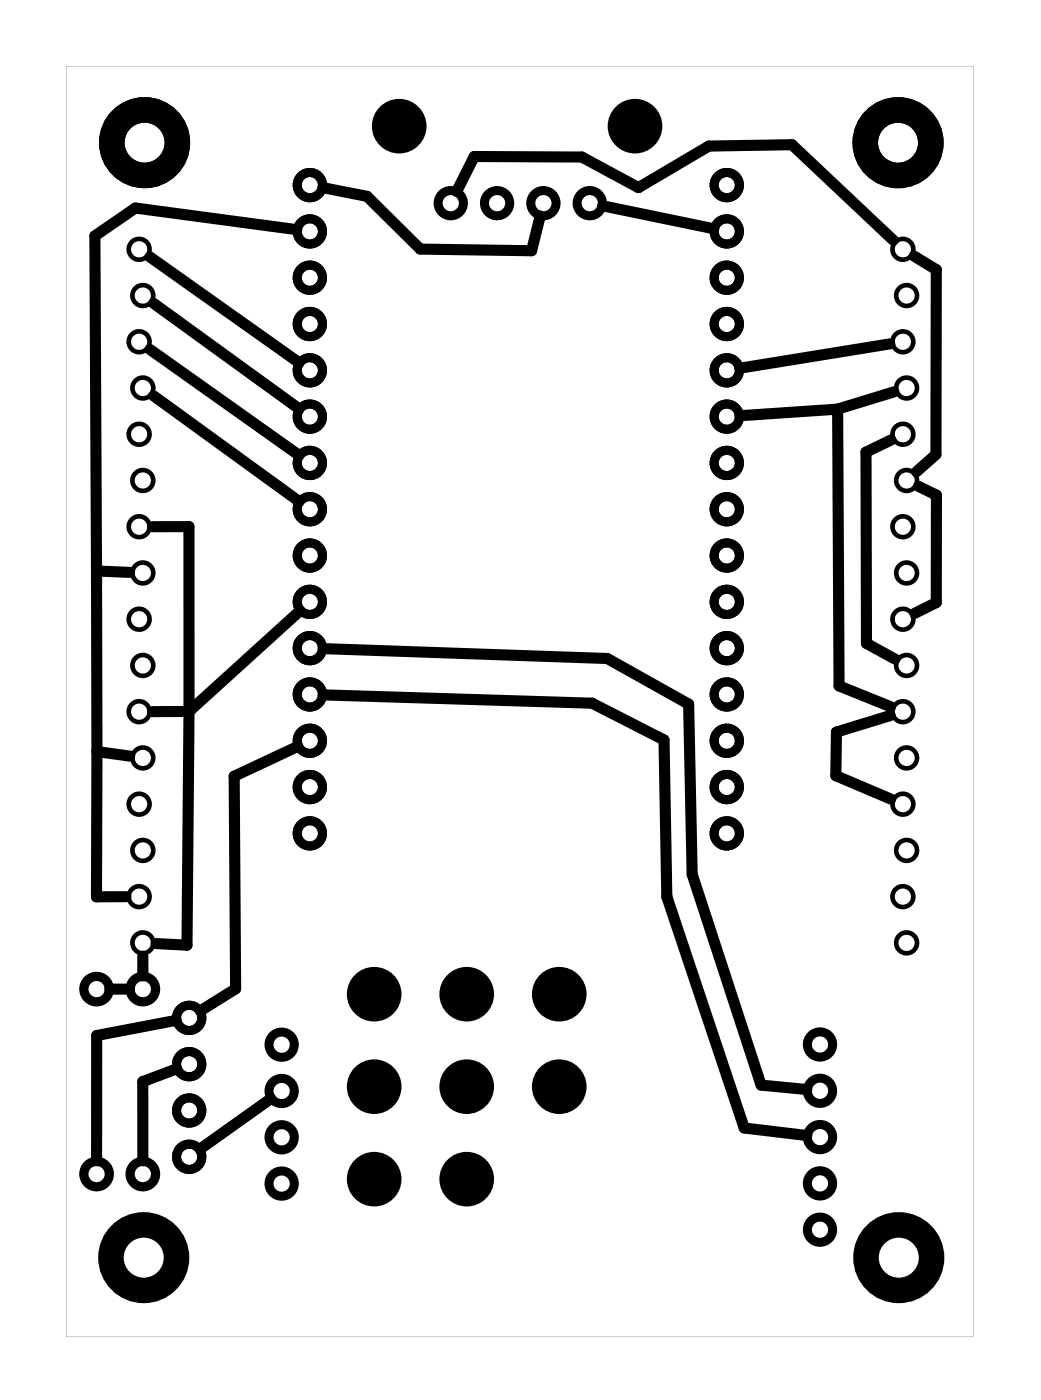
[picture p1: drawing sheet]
<svg xmlns="http://www.w3.org/2000/svg" width="57mm" height="77mm" viewBox="0 0 57 77" stroke-linecap="round" stroke-linejoin="round" font-family="sans-serif">
<path d="M3.6 3.6v69.8h49.8v-69.8zM3.6 3.6h49.8v69.8h-49.8z" fill="#000"/>
<g fill="none" stroke="#000" stroke-width=".51">
<circle cx="5.3" cy="54.3" r=".7"/>
<circle cx="7.8" cy="54.3" r=".7"/>
<circle cx="5.3" cy="64.5" r=".7"/>
<circle cx="7.8" cy="64.5" r=".7"/>
</g>
<g fill="none" stroke="#000" stroke-width=".25">
<circle cx="7.6" cy="18.8" r=".57"/>
<circle cx="7.6" cy="13.7" r=".57"/>
<circle cx="7.8" cy="16.2" r=".57"/>
<circle cx="49.6" cy="18.8" r=".57"/>
<circle cx="49.6" cy="13.7" r=".57"/>
<circle cx="49.8" cy="16.2" r=".57"/>
<circle cx="7.6" cy="39.1" r=".57"/>
<circle cx="7.6" cy="34" r=".57"/>
<circle cx="7.6" cy="23.9" r=".57"/>
<circle cx="7.6" cy="28.9" r=".57"/>
<circle cx="7.8" cy="31.5" r=".57"/>
<circle cx="7.8" cy="21.3" r=".57"/>
<circle cx="7.8" cy="26.4" r=".57"/>
<circle cx="7.8" cy="36.6" r=".57"/>
<circle cx="49.6" cy="39.1" r=".57"/>
<circle cx="49.6" cy="23.9" r=".57"/>
<circle cx="49.6" cy="28.9" r=".57"/>
<circle cx="49.6" cy="34" r=".57"/>
<circle cx="49.8" cy="21.3" r=".57"/>
<circle cx="49.8" cy="31.5" r=".57"/>
<circle cx="49.8" cy="26.4" r=".57"/>
<circle cx="49.8" cy="36.6" r=".57"/>
<circle cx="7.6" cy="44.2" r=".57"/>
<circle cx="7.6" cy="49.3" r=".57"/>
<circle cx="7.8" cy="41.6" r=".57"/>
<circle cx="7.8" cy="51.8" r=".57"/>
<circle cx="7.8" cy="46.7" r=".57"/>
<circle cx="49.6" cy="49.3" r=".57"/>
<circle cx="49.6" cy="44.2" r=".57"/>
<circle cx="49.8" cy="51.8" r=".57"/>
<circle cx="49.8" cy="46.7" r=".57"/>
<circle cx="49.8" cy="41.6" r=".57"/>
</g>
<g fill="none" stroke="#000" stroke-width=".5">
<circle cx="17" cy="17.8" r=".69"/>
<circle cx="17" cy="10.2" r=".69"/>
<circle cx="17" cy="12.7" r=".69"/>
<circle cx="17" cy="15.3" r=".69"/>
<circle cx="24.7" cy="11.2" r=".69"/>
<circle cx="27.3" cy="11.2" r=".69"/>
<circle cx="29.8" cy="11.2" r=".69"/>
<circle cx="32.4" cy="11.2" r=".69"/>
<circle cx="39.9" cy="10.2" r=".69"/>
<circle cx="39.9" cy="17.8" r=".69"/>
<circle cx="39.9" cy="12.7" r=".69"/>
<circle cx="39.9" cy="15.3" r=".69"/>
<circle cx="17" cy="33.1" r=".69"/>
<circle cx="17" cy="35.6" r=".69"/>
<circle cx="17" cy="30.5" r=".69"/>
<circle cx="17" cy="38.1" r=".69"/>
<circle cx="17" cy="20.3" r=".69"/>
<circle cx="17" cy="22.9" r=".69"/>
<circle cx="17" cy="28" r=".69"/>
<circle cx="17" cy="25.4" r=".69"/>
<circle cx="39.9" cy="33.1" r=".69"/>
<circle cx="39.9" cy="35.6" r=".69"/>
<circle cx="39.9" cy="30.5" r=".69"/>
<circle cx="39.9" cy="38.1" r=".69"/>
<circle cx="39.9" cy="22.9" r=".69"/>
<circle cx="39.9" cy="20.3" r=".69"/>
<circle cx="39.9" cy="28" r=".69"/>
<circle cx="39.9" cy="25.4" r=".69"/>
<circle cx="10.4" cy="58.5" r=".69"/>
<circle cx="10.4" cy="55.9" r=".69"/>
<circle cx="15.5" cy="57.4" r=".69"/>
<circle cx="15.5" cy="59.9" r=".69"/>
<circle cx="17" cy="43.2" r=".69"/>
<circle cx="17" cy="45.8" r=".69"/>
<circle cx="17" cy="40.7" r=".69"/>
<circle cx="39.9" cy="45.8" r=".69"/>
<circle cx="39.9" cy="43.2" r=".69"/>
<circle cx="39.9" cy="40.7" r=".69"/>
<circle cx="45" cy="57.4" r=".69"/>
<circle cx="45" cy="59.9" r=".69"/>
<circle cx="10.4" cy="63.5" r=".69"/>
<circle cx="10.4" cy="61" r=".69"/>
<circle cx="15.5" cy="62.5" r=".69"/>
<circle cx="15.5" cy="65" r=".69"/>
<circle cx="45" cy="62.5" r=".69"/>
<circle cx="45" cy="65" r=".69"/>
<circle cx="45" cy="67.6" r=".69"/>
</g>
<g fill="#000">
<circle cx="21.9" cy="6.9" r="1.5"/>
<circle cx="34.9" cy="6.9" r="1.5"/>
<circle cx="20.5" cy="54.6" r="1.5"/>
<circle cx="20.5" cy="59.7" r="1.5"/>
<circle cx="25.6" cy="54.6" r="1.5"/>
<circle cx="25.6" cy="59.7" r="1.5"/>
<circle cx="30.7" cy="54.6" r="1.5"/>
<circle cx="30.7" cy="59.7" r="1.5"/>
<circle cx="20.5" cy="64.8" r="1.5"/>
<circle cx="25.6" cy="64.8" r="1.5"/>
</g>
<g fill="none" stroke="#000" stroke-width="1.4" stroke-linecap="butt">
<circle cx="7.9" cy="7.8" r="1.8"/>
<circle cx="49.3" cy="7.8" r="1.8"/>
<circle cx="7.9" cy="69.1" r="1.8"/>
<circle cx="49.3" cy="69.1" r="1.8"/>
</g>
<g fill="none" stroke="#000" stroke-width=".61">
<path d="M8.2 19.2l8.2 5.8M8.2 14.1l8.2 5.8M8.4 16.7l8 5.8M16.3 12.6l-8.9-1.2-2.2 1.6 .1 18.4M17.7 10.3l2.5 .5 2.9 2.9 6.1 .1 .5-1.9M25.1 10.5l.9-1.9h5.9l3.2 1.7 3.8-2.3 4.6-.1 5.5 5.3M33.1 11.3l6.1 1.3M48.9 18.9l-8.3 1.3M50.2 14.1l1.2 .7v10.2l-1.1 .9M5.3 31.4h1.8M5.3 31.4v9.9M8.4 28.9h2v10.2"/>
<path d="M8.4 21.7l8 5.8M10.4 39.1l-.1 12.8-1.7-.1M10.4 39.1h-2M16.5 33.6l-6.1 5.5M17.7 35.6l15.6 .6 4.5 2.5 .2 9.3 3.8 11.6 2.5 .3M17.7 38.2l14.8 .4 4 2 .1 8.7 4.3 12.7 3.4 .4M46 22.5l.1 15.2 2.8 1.1M46 22.5l-5.4 .3M48.9 39.3l-3 .9M48.9 24.2l-1.4 .6 .1 10.5 1.5 .9M49.1 21.5l-3.1 1M50.4 26.7l1 .5v5.9l-1.2 .6"/>
<path d="M5.3 41.3l1.8 .2M5.3 41.3v8h1.6M6 54.3h1.1M7.8 52.5v1.1M9.7 56.1l-4.4 .8v6.9M9.7 58.7l-1.9 .7v4.4M16.4 41l-3.5 1.6v11.7l-1.9 1.2M45.9 40.2v2.4l3 1.3M14.9 60.4l-3.9 2.7"/>
</g>
</svg>
